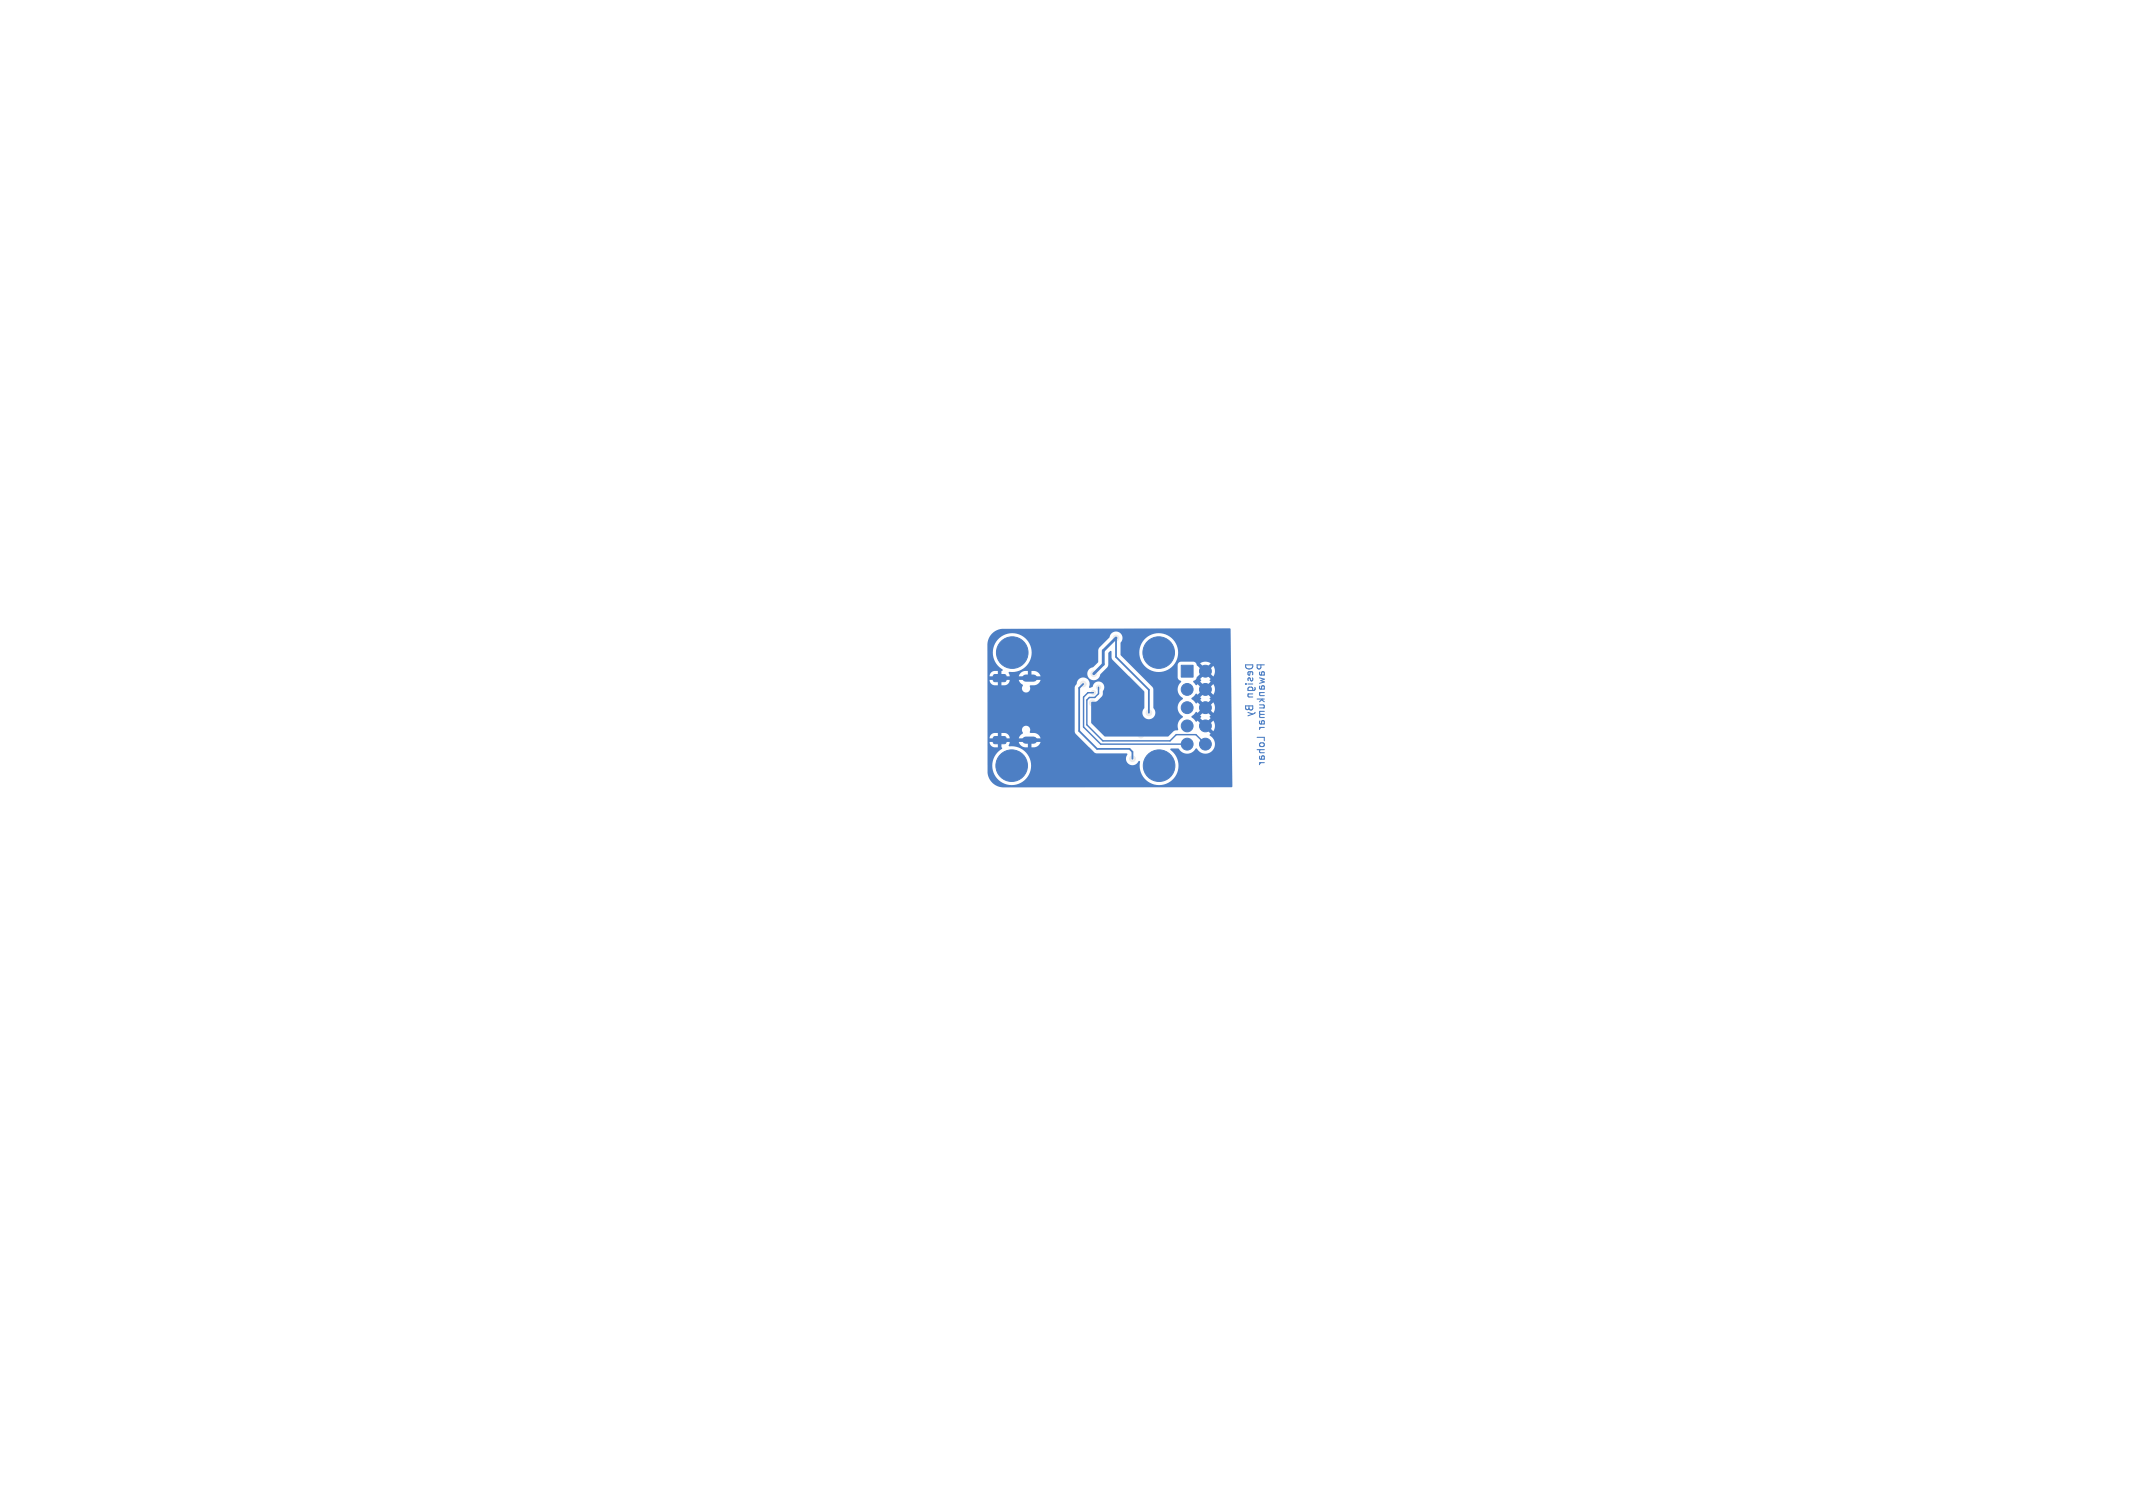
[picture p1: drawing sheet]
<svg xmlns="http://www.w3.org/2000/svg" width="297mm" height="210mm" viewBox="0 0 297 210" stroke-linecap="round" stroke-linejoin="round" font-family="sans-serif">
<g fill="none" stroke="#4d7fc4" stroke-width=".15">
<path d="M173.4 92.6h1a.51 .51 0 0 1-.5 .6 .51 .51 0 0 1-.5-.6zM173.4 98.3h1v.4l-.2 .2-.2-.1-.1-.2-.3 .2-.2-.2zM173.4 95.3h.1M173.8 95.3h.6M173.8 96.6h.6M173.8 99.2l.6 .2M173.8 96.2v-.3l.2-.2 .4 .1v.4M173.9 96.6l-.1 .2v.2l.6 .1M173.9 98.3v.3M174.1 93.5l-.1 .5h-.2v-.3l.1-.2 .5 .1v.4M174.4 94.4v.4h-.3l-.1-.4-.2 .1v.3M174.4 99.4l-.6 .3"/>
<path d="M174.7 95.7l.1 .3-.2 .2h-.8M174.8 99.2l-.4 .2M175 97.4h1M175.4 98.2h.6v.2l-.1 .2M175.4 94.4l.6 .2-.4 .2 .4 .2-.6 .2M175.4 96.4h.6M175.4 98.6h.6M175.4 99.1h.6M175.4 93.6v.4h.6M175.4 95.5v.4l.6 .1M175.5 96.4l-.1 .2v.2l.6 .1M175.5 99.1l-.1 .3 .1 .1"/>
<path d="M175.5 99.5l-.1 .1v.3h.6M175.5 99.5h.5M175.6 92.6l-.1 .5-.1 .1-.3-.1-.1-.5h1M175.6 94l.1-.3 .1-.2 .2 .2v.3M175.6 96l.1-.4 .1-.1 .2 .1v.4M175.7 97.4l.3 .3M175.8 97.4l-.4 .3M175 102.7h1v.5M175 104.4h1M175.4 101.3h.6M175.4 106.2h.6M175.4 100.4v.4h.6"/>
<path d="M175.4 105.3v.4h.6M175.5 103.5h.4l.1 .1v.3l-.1 .1-.4-.1-.1-.1zM175.5 104.4l-.1 .1v.3h.6M175.6 101.3l-.2 .3M175.6 106.2l-.2 .3M175.6 100.8l.1-.3 .1-.1 .2 .1v.3M175.6 105.7l.1-.3 .1-.1 .2 .1v.3"/>
</g>
<path d="M142.8 94.4h1.1M142.8 103.1h1.1" fill="none" stroke="#4d7fc4" stroke-width="1"/>
<g fill="#4d7fc4" stroke="#4d7fc4" stroke-width=".14">
<path d="M138.4 94h1.5l.2 .2v.6l-.3 .1h-1.4l-.1-.2z"/>
<path d="M138.4 102.6h1.5l.2 .2v.6l-.3 .2h-1.4l-.1-.3z"/>
<path d="M164.5 92.6h1.6v1.7h-1.6z"/>
<circle cx="139.2" cy="106.6" r=".35"/>
<circle cx="139.7" cy="105.5" r=".35"/>
<circle cx="139.7" cy="107.8" r=".35"/>
<circle cx="140.9" cy="105" r=".35"/>
<circle cx="140.9" cy="106.6" r="2.2"/>
<circle cx="140.9" cy="108.3" r=".35"/>
<circle cx="142" cy="105.5" r=".35"/>
<circle cx="142" cy="107.8" r=".35"/>
<circle cx="142.5" cy="106.6" r=".35"/>
<circle cx="159.7" cy="106.6" r=".35"/>
<circle cx="160.2" cy="105.5" r=".35"/>
<circle cx="160.2" cy="107.8" r=".35"/>
<circle cx="161.4" cy="105" r=".35"/>
<circle cx="161.4" cy="106.6" r="2.2"/>
<circle cx="161.4" cy="108.3" r=".35"/>
<circle cx="162.6" cy="105.5" r=".35"/>
<circle cx="162.6" cy="107.8" r=".35"/>
<circle cx="163" cy="106.6" r=".35"/>
<circle cx="167.8" cy="93.5" r=".82"/>
<circle cx="165.3" cy="96" r=".82"/>
<circle cx="167.8" cy="96" r=".82"/>
<circle cx="165.3" cy="98.6" r=".82"/>
<circle cx="167.8" cy="98.6" r=".82"/>
<circle cx="165.3" cy="101.1" r=".82"/>
<circle cx="167.8" cy="101.1" r=".82"/>
<circle cx="165.3" cy="103.6" r=".82"/>
<circle cx="167.8" cy="103.6" r=".82"/>
<circle cx="139.3" cy="90.9" r=".35"/>
<circle cx="139.8" cy="89.7" r=".35"/>
<circle cx="139.8" cy="92" r=".35"/>
<circle cx="140.9" cy="89.2" r=".35"/>
<circle cx="140.9" cy="90.9" r="2.2"/>
<circle cx="140.9" cy="92.5" r=".35"/>
<circle cx="142.1" cy="89.7" r=".35"/>
<circle cx="142.1" cy="92" r=".35"/>
<circle cx="142.6" cy="90.9" r=".35"/>
<circle cx="159.7" cy="90.9" r=".35"/>
<circle cx="160.2" cy="89.7" r=".35"/>
<circle cx="160.2" cy="92" r=".35"/>
<circle cx="161.3" cy="89.2" r=".35"/>
<circle cx="161.3" cy="90.9" r="2.2"/>
<circle cx="161.3" cy="92.5" r=".35"/>
<circle cx="162.5" cy="89.7" r=".35"/>
<circle cx="162.5" cy="92" r=".35"/>
<circle cx="163" cy="90.9" r=".35"/>
</g>
<g fill="#ececec" stroke="#ececec" stroke-width=".14">
<circle cx="157.7" cy="105.7" r=".4"/>
<circle cx="150.8" cy="95.3" r=".4"/>
<circle cx="155.4" cy="88.8" r=".4"/>
<circle cx="160" cy="99.3" r=".4"/>
<circle cx="152.3" cy="93.8" r=".4"/>
<circle cx="152" cy="89.1" r=".4"/>
<circle cx="153.5" cy="101.1" r=".4"/>
<circle cx="155.4" cy="98.8" r=".4"/>
<circle cx="152.9" cy="105.7" r=".4"/>
<circle cx="146.5" cy="107.5" r=".4"/>
<circle cx="158.9" cy="102.4" r=".4"/>
<circle cx="152.1" cy="97.9" r=".4"/>
<circle cx="147.3" cy="102.3" r=".4"/>
<circle cx="157.8" cy="99.1" r=".4"/>
<circle cx="146.4" cy="89.6" r=".4"/>
<circle cx="148.9" cy="94.2" r=".4"/>
<circle cx="154.5" cy="97.9" r=".4"/>
<circle cx="156.1" cy="105.7" r=".4"/>
<circle cx="155.4" cy="97.9" r=".4"/>
<circle cx="154.5" cy="98.8" r=".4"/>
<circle cx="153" cy="95.7" r=".3"/>
<circle cx="152.2" cy="96.5" r=".3"/>
</g>
<path d="M150.8 95.3l-.5 .5v6l2.5 2.5h4.5l.4 .4v1M155.4 88.8v2.7l4.6 4.6v3.2" fill="none" stroke="#4d7fc4" stroke-width=".25"/>
<path d="M155.4 88.8l-1.8 1.8v1.9l-1.3 1.3" fill="none" stroke="#4d7fc4" stroke-width=".4"/>
<path d="M152.2 96.5h-.7l-.6 .6v4.1l2.4 2.4h12M153 95.7v.9l-.6 .5h-.7l-.4 .4v3.4l2.3 2.3h9.3l.9-.9h2.7l1.3 1.3" fill="none" stroke="#4d7fc4" stroke-width=".2"/>
<g fill="#4d7fc4">
<path d="M165.9 99.8l.6-.6 .2 .1 .6-.6 .4 .4-.6 .5a.17 .17 0 0 1 .2 .2 .17 .17 0 0 1-.2 .2l.6 .6-.4 .3-.6-.6-.2 .2-.6-.6z"/>
<path d="M165.9 97.2l.6-.6 .2 .2 .6-.6 .4 .3-.6 .6a.17 .17 0 0 1 .2 .2 .17 .17 0 0 1-.2 .2l.6 .5-.4 .4-.6-.6-.2 .2-.6-.7z"/>
<path d="M166.6 94.3l.7-.7 .4 .4-.6 .6a.17 .17 0 0 1 .2 .1 .17 .17 0 0 1-.2 .2l.6 .6-.4 .3-.6-.5-.1 .1a.61 .61 0 0 1-.5-.5l.1-.1a.56 .56 0 0 0 .4-.5z"/>
<path d="M138.1 88.3l.6-.5 .8-.2 31.7-.1 .2 .1 .2 21.9-.1 .1-31.9 .1a2.25 2.25 0 0 1-2.1-2.1v-4.8h1.1l-.1 .2 .1 .3-.8 .1a.74 .74 0 0 0 .7 .7h.4v-.7h.5v.7l.2 .1a2.71 2.71 0 0 0-.8 4.3 2.71 2.71 0 0 0 4.3-.5 2.71 2.71 0 0 0-1.6-4l-1-.1-.1-.1 .2-.5h1.2a1.06 1.06 0 0 0 1.3 .8v-.7h.5v.7h.5l.4-.2 .4-.6h-.8l.1-.2-.1-.3h.8a1.19 1.19 0 0 0-1.5-.7v-.2a.59 .59 0 0 0-.2-.7 .59 .59 0 0 0-.8 .1 .59 .59 0 0 0 0 .8l-.4 .4-.1 .3h.8l-.2 .2 .2 .3h-2.9l.1-.2-.1-.3h.8a.85 .85 0 0 0-1.2-.7v.7h-.5v-.7h-.4a.74 .74 0 0 0-.7 .7h-.3v-8.6h1.1l-.1 .2 .1 .3h-.8a.85 .85 0 0 0 1.1 .7v-.7h.5v.7h.5a.74 .74 0 0 0 .7-.7h1.2l.2 .4 .4 .3v.1a.58 .58 0 0 0 .3 .9 .58 .58 0 0 0 .7-.6h6.2v6l.2 .4 2.7 2.7h4.4l.1 .2a.91 .91 0 0 0 .2 1.3 .91 .91 0 0 0 1.3-.4h.2v.1a2.71 2.71 0 0 0 3.7 3 2.71 2.71 0 0 0 .6-4.7v-.2l1.1 .1a1.41 1.41 0 0 0 2.5-.1 1.38 1.38 0 0 0 2.2 .4 1.38 1.38 0 0 0-.4-2.2l.2-.2-.6-.6 .4-.3 .5 .5a1.3 1.3 0 0 0 0-1.5l-.5 .6-.4-.3 .6-.6-.2-.2 .2-.2-.6-.5 .4-.4 .5 .6 .3-.5v-.5l-.3-.5-.5 .6-.4-.4 .6-.5a.17 .17 0 0 1-.2-.2 .17 .17 0 0 1 .2-.2l-.6-.6 .4-.3 .5 .6a1.3 1.3 0 0 0 0-1.5l-.5 .5-.4-.3 .6-.6-.2-.2 .2-.1-.6-.6 .4-.4 .5 .6 .3-.5v-.5l-.3-.5-.5 .6-.4-.4 .6-.5a1.3 1.3 0 0 0-1.5 0l.6 .5-.4 .4-.7-.7a.49 .49 0 0 0-.4-.5l-1.8 .1-.4 .2v2l.1 .3 .4 .2a1.51 1.51 0 0 0-.2 2l.4 .3v.1a1.4 1.4 0 0 0 0 2.5 1.64 1.64 0 0 0-.7 1.9l-.5 .1-.9 .8h-8.8l-1.9-2 .1-2.8 .6-.1 .3-.1 .6-.7 .1-.6a.82 .82 0 0 0-.3-1.3 .82 .82 0 0 0-1.2 .6l-.3 .2-.2-.1a.95 .95 0 0 0-.6-1.3 .95 .95 0 0 0-1.1 .9l-.3 .5h-6.2v-.3l.1-.1a1.15 1.15 0 0 0 1.4-.7h-.8l.1-.2-.1-.3h.8l-.2-.4h6.7a.92 .92 0 0 0 .9 .9 .92 .92 0 0 0 .9-.8l1-1.1 .1-1.8 .4-.4 .1 .2v.8l.1 .3 4.4 4.4v2.3a.92 .92 0 0 0 0 1.3 .92 .92 0 0 0 1.3 0 .92 .92 0 0 0 0-1.3l-.1-2.8-4.4-4.5-.1-.4h2.6l.1 .3a2.71 2.71 0 0 0 4.2 1.9 2.71 2.71 0 0 0-.3-4.6 2.71 2.71 0 0 0-4 2.4h-2.6v-1.4a.93 .93 0 0 0-.2-1.5 .93 .93 0 0 0-1.3 .8l-1.5 1.5-.1 1.9-.7 .7a.96 .96 0 0 0-.8 .9h-6.7l-.5-.3-.6-.1v.7h-.5v-.7a1.06 1.06 0 0 0-1.2 .8h.8l-.2 .2 .2 .3h-2.9l.1-.2-.1-.3h.8l-.2-.5 .1-.1a2.71 2.71 0 0 0 3.1-3.4 2.71 2.71 0 0 0-4.3-1.5 2.71 2.71 0 0 0 .3 4.6v.1h-.2v.7h-.5v-.7h-.5a.74 .74 0 0 0-.6 .8h-.3v-4.5l.2-.8z"/>
</g>
</svg>
